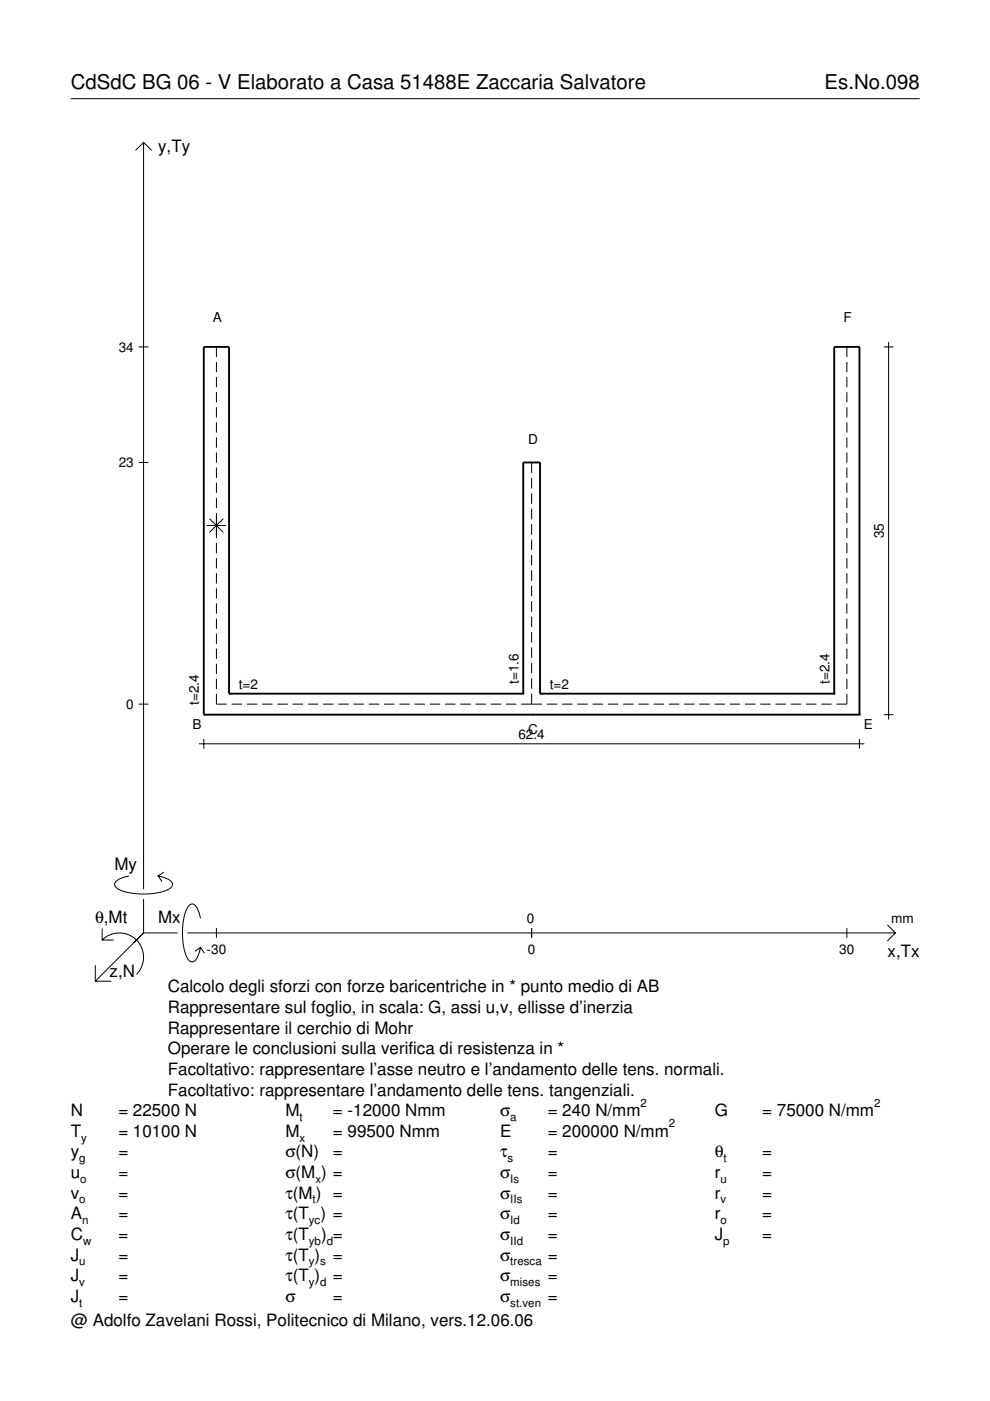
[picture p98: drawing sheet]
<svg xmlns="http://www.w3.org/2000/svg" width="210mm" height="297mm" viewBox="0 0 210 297" stroke-linecap="round" stroke-linejoin="round" font-family="sans-serif">
<defs><g id="words">
<g font-size="4.3">
<text x="15" y="18.9">CdSdC BG 06 - V Elaborato a Casa 51488E Zaccaria Salvatore</text>
<text x="174.8" y="18.9">Es.No.098</text>
</g>
<g font-size="3.6">
<text x="33.5" y="32.3">y,Ty</text>
<text x="24.3" y="184.4">My</text>
<text x="20.1" y="195.7">θ,Mt</text>
<text x="33.5" y="195.7">Mx</text>
<text x="188.2" y="203">x,Tx</text>
<text x="23.2" y="207.1">z,N</text>
<text x="35.6" y="210.4">Calcolo degli sforzi con forze baricentriche in * punto medio di AB</text>
<text x="35.6" y="214.8">Rappresentare sul foglio, in scala: G, assi u,v, ellisse d’inerzia</text>
<text x="35.6" y="219.2">Rappresentare il cerchio di Mohr</text>
<text x="35.6" y="223.5">Operare le conclusioni sulla verifica di resistenza in *</text>
<text x="35.6" y="227.9">Facoltativo: rappresentare l’asse neutro e l’andamento delle tens. normali.</text>
<text x="35.6" y="232.3">Facoltativo: rappresentare l’andamento delle tens. tangenziali.</text>
<text x="15" y="236.7">N</text>
<text x="25.1" y="236.7">= 22500 N</text>
<text x="60.5" y="236.7">M</text>
<text x="70.6" y="236.7">= -12000 Nmm</text>
<text x="106" y="236.7">σ</text>
<text x="116.1" y="236.7">= 240 N/mm</text>
<text x="151.5" y="236.7">G</text>
<text x="161.6" y="236.7">= 75000 N/mm</text>
<text x="15" y="245.4">y</text>
<text x="15" y="241">T</text>
<text x="25.1" y="241">= 10100 N</text>
<text x="25.1" y="245.4">=</text>
<text x="60.5" y="241">M</text>
<text x="60.5" y="245.4">σ(N)</text>
<text x="70.6" y="241">= 99500 Nmm</text>
<text x="70.6" y="245.4">=</text>
<text x="106" y="241">E</text>
<text x="106" y="245.4">τ</text>
<text x="116.1" y="245.4">=</text>
<text x="116.1" y="241">= 200000 N/mm</text>
<text x="151.5" y="245.4">θ</text>
<text x="161.6" y="245.4">=</text>
<text x="15" y="249.8">u</text>
<text x="25.1" y="249.8">=</text>
<text x="60.5" y="249.8">σ(M ) =</text>
<text x="106" y="249.8">σ</text>
<text x="116.1" y="249.8">=</text>
<text x="151.5" y="249.8">r</text>
<text x="161.6" y="249.8">=</text>
<text x="15" y="254.2">v</text>
<text x="25.1" y="254.2">=</text>
<text x="60.5" y="254.2">τ(M ) =</text>
<text x="106" y="254.2">σ</text>
<text x="116.1" y="254.2">=</text>
<text x="151.5" y="254.2">r</text>
<text x="161.6" y="254.2">=</text>
<text x="15" y="258.5">A</text>
<text x="15" y="262.9">C</text>
<text x="25.1" y="258.5">=</text>
<text x="25.1" y="262.9">=</text>
<text x="60.5" y="258.5">τ(T ) =</text>
<text x="60.5" y="262.9">τ(T</text>
<text x="68.1" y="262.9">) =</text>
<text x="106" y="258.5">σ</text>
<text x="106" y="262.9">σ</text>
<text x="116.1" y="258.5">=</text>
<text x="116.1" y="262.9">=</text>
<text x="151.5" y="258.5">r</text>
<text x="151.5" y="262.9">J</text>
<text x="161.6" y="258.5">=</text>
<text x="161.6" y="262.9">=</text>
<text x="15" y="267.3">J</text>
<text x="25.1" y="267.3">=</text>
<text x="60.5" y="267.3">τ(T )</text>
<text x="70.6" y="267.3">=</text>
<text x="106" y="267.3">σ</text>
<text x="116.1" y="267.3">=</text>
<text x="15" y="271.7">J</text>
<text x="25.1" y="271.7">=</text>
<text x="60.5" y="271.7">τ(T )</text>
<text x="70.6" y="271.7">=</text>
<text x="106" y="271.7">σ</text>
<text x="116.1" y="271.7">=</text>
<text x="15" y="281.2">@ Adolfo Zavelani Rossi, Politecnico di Milano, vers.12.06.06</text>
<text x="15" y="276">J</text>
<text x="25.1" y="276">=</text>
<text x="60.5" y="276">σ</text>
<text x="70.6" y="276">=</text>
<text x="106" y="276">σ</text>
<text x="116.1" y="276">=</text>
</g>
<g font-size="2.9">
<text x="45.1" y="68.3">A</text>
<text x="178.8" y="68.3">F</text>
<text x="25.2" y="74.6">34</text>
<text x="112" y="94.1">D</text>
<text x="25.2" y="99.1">23</text>
<text x="187.4" y="114.1" transform="rotate(-90 187.4 114.1)">35</text>
<text x="42.2" y="149.5" transform="rotate(-90 42.2 149.5)">t=2.4</text>
<text x="50.6" y="146">t=2</text>
<text x="109.9" y="145" transform="rotate(-90 109.9 145)">t=1.6</text>
<text x="116.6" y="146">t=2</text>
<text x="175.8" y="145" transform="rotate(-90 175.8 145)">t=2.4</text>
<text x="26.8" y="150.3">0</text>
<text x="40.8" y="154.5">B</text>
<text x="112" y="155.7">C</text>
<text x="183.1" y="154.5">E</text>
<text x="109.9" y="156.7">62.4</text>
<text x="111.7" y="195.7">0</text>
<text x="189" y="195.7">mm</text>
<text x="43.8" y="202.2">-30</text>
<text x="111.9" y="202.2">0</text>
<text x="178" y="202.2">30</text>
</g>
<g font-size="2.4">
<text x="63.5" y="237.7">t</text>
<text x="108.2" y="237.7">a</text>
<text x="135.8" y="234.7">2</text>
<text x="141.8" y="239">2</text>
<text x="185.3" y="234.7">2</text>
<text x="17.2" y="242">y</text>
<text x="63.5" y="242">x</text>
<text x="16.8" y="246.4">g</text>
<text x="17" y="250.8">o</text>
<text x="66.9" y="250.8">x</text>
<text x="107.6" y="246.4">s</text>
<text x="108.2" y="250.8">Is</text>
<text x="152.7" y="250.8">u</text>
<text x="153.4" y="246.4">t</text>
<text x="16.8" y="255.2">o</text>
<text x="66.3" y="255.2">t</text>
<text x="108.2" y="255.2">IIs</text>
<text x="152.7" y="255.2">v</text>
<text x="17.4" y="259.5">n</text>
<text x="17.6" y="263.9">w</text>
<text x="65.5" y="259.5">yc</text>
<text x="65.5" y="263.9">yb d</text>
<text x="108.2" y="259.5">Id</text>
<text x="108.2" y="263.9">IId</text>
<text x="152.7" y="259.5">o</text>
<text x="153.3" y="263.9">p</text>
<text x="16.8" y="268.3">u</text>
<text x="65.5" y="268.3">y s</text>
<text x="108.2" y="268.3">tresca</text>
<text x="16.8" y="272.7">v</text>
<text x="65.5" y="272.7">y d</text>
<text x="108.2" y="272.7">mises</text>
<text x="16.8" y="277">t</text>
<text x="108.2" y="277">st.ven</text>
</g>
</g></defs>
<g fill="none" stroke="#000" stroke-width=".21">
<path d="M15 20.9h180M28.7 31.9l1.7-1.7 1.8 1.7M30.4 30.2v158.3M29.4 73.6h2.1M45.9 73.6v2.1M45.9 76.8v2.1M45.9 80v2.1M179.6 73.6v2.1M179.6 76.8v2.1M179.6 80v2.1M187.4 73.6h2M188.4 72.5v80.1"/>
<path d="M29.4 98.1h2.1M45.9 83.1v2.2M45.9 86.3v2.2M45.9 89.5v2.2M45.9 92.7v2.2M45.9 95.9v2.2M45.9 99.1v2.2M112.7 98.1v2.2M179.6 83.1v2.2M179.6 86.3v2.2M179.6 89.5v2.2M179.6 92.7v2.2"/>
<path d="M179.6 95.9v2.2M179.6 99.1v2.2M43.8 111.4h4.1M44.4 110l2.9 2.9M45.9 102.3v2.2M45.9 105.5v2.2M45.9 108.7v5.4M45.9 115.1v2.2M45.9 118.3v2.2M47.3 110l-2.9 2.9M112.7 101.3v2.3M112.7 104.6v2.2"/>
<path d="M112.7 107.9v2.2M112.7 111.1v2.3M112.7 114.4v2.2M112.7 117.7v2.2M179.6 102.3v2.2M179.6 105.5v2.2M179.6 108.7v2.2M179.6 111.9v2.2M179.6 115.1v2.2M179.6 118.3v2.2M45.9 121.5v2.2M45.9 124.7v2.2"/>
<path d="M45.9 127.9v2.2M45.9 131.1v2.2M45.9 134.3v2.2M45.9 137.5v2.2M112.7 120.9v2.3M112.7 124.2v2.2M112.7 127.5v2.2M112.7 130.7v2.3M112.7 134v2.2M112.7 137.3v2.2M179.6 121.5v2.2M179.6 124.7v2.2"/>
<path d="M179.6 127.9v2.2M179.6 131.1v2.2M179.6 134.3v2.2M179.6 137.5v2.2M29.4 149.3h2.1M42.2 157.7h141.1M43.2 156.7v2M45.9 147.1v2.2h2.2M45.9 140.7v2.2M45.9 143.9v2.2M49.1 149.3h2.2M52.3 149.3h2.2"/>
<path d="M55.6 149.3h2.2M58.8 149.3h2.2M62 149.3h2.2M65.3 149.3h2.2M68.5 149.3h2.2M71.7 149.3h2.2M75 149.3h2.2M78.2 149.3h2.2M81.4 149.3h2.2M84.7 149.3h2.2M87.9 149.3h2.2M91.1 149.3h2.2"/>
<path d="M94.4 149.3h2.2M97.6 149.3h2.2M100.8 149.3h2.2M104.1 149.3h2.2M107.3 149.3h2.2M110.5 149.3h4.4M112.7 140.5v2.3M112.7 143.8v2.2M112.7 147.1v2.2M115.9 149.3h2.3M119.2 149.3h2.2M122.4 149.3h2.2"/>
<path d="M125.6 149.3h2.2M128.9 149.3h2.2M132.1 149.3h2.2M135.3 149.3h2.2M138.6 149.3h2.2M141.8 149.3h2.2M145 149.3h2.2M148.3 149.3h2.2M151.5 149.3h2.2M154.7 149.3h2.2M158 149.3h2.2M161.2 149.3h2.2"/>
<path d="M164.4 149.3h2.2M167.7 149.3h2.2M170.9 149.3h2.2M174.1 149.3h2.2M179.6 147.1v2.2h-2.3M179.6 140.7v2.2M179.6 143.9v2.2M182.2 156.7v2M187.4 151.5h2M21.7 199.3a5.1 5.1 0 0 1 7.2 0 5.1 5.1 0 0 1 0 7.3M21.7 196.9v2.4h2.4M27.3 185.7a3.6 3.6 0 0 0-3 1.7l.1 .5a5.6 5.6 0 0 0 3.8 1.5 13.4 13.4 0 0 0 7.8-1l.5-.5 .1-.5a3.6 3.6 0 0 0-3.1-1.7l.8 1.2"/>
<path d="M30.4 190.6v7.2M30.4 197.8l-10.2 10.2M30.4 197.8h7.2M34.7 184.9l-1.2 .8M39.7 197.8h150.1M42.5 194.7a3.6 3.6 0 0 0-1.7-3.1l-.5 .2a5.7 5.7 0 0 0-1.5 3.7 13.3 13.3 0 0 0 1 7.9l.5 .5 .5 .1a3.6 3.6 0 0 0 1.7-3.1l-1.2 .8M45.9 196.8v2M112.7 196.8v2M179.6 196.8v2M188.1 196.1l1.7 1.7-1.7 1.7M20.2 204.7v3.3h3.4M42.5 200.9l.8 1.2"/>
</g>
<g fill="none" stroke="#000" stroke-width=".4">
<path d="M43.2 151.5h.1M43.2 151.5h139M48.6 147.1h.1M48.6 147.1v-73.5h-5.4v77.9M48.6 147.1h62.3M110.9 147.1h.1M110.9 147.1v-49h3.6v49M112.7 151.5h.1M114.5 147.1h.1M114.5 147.1h62.4M176.9 147.1h.1M176.9 147.1v-73.5h5.3v77.9"/>
<path d="M182.2 151.5h.1"/>
</g>
<use href="#words"/>
</svg>
